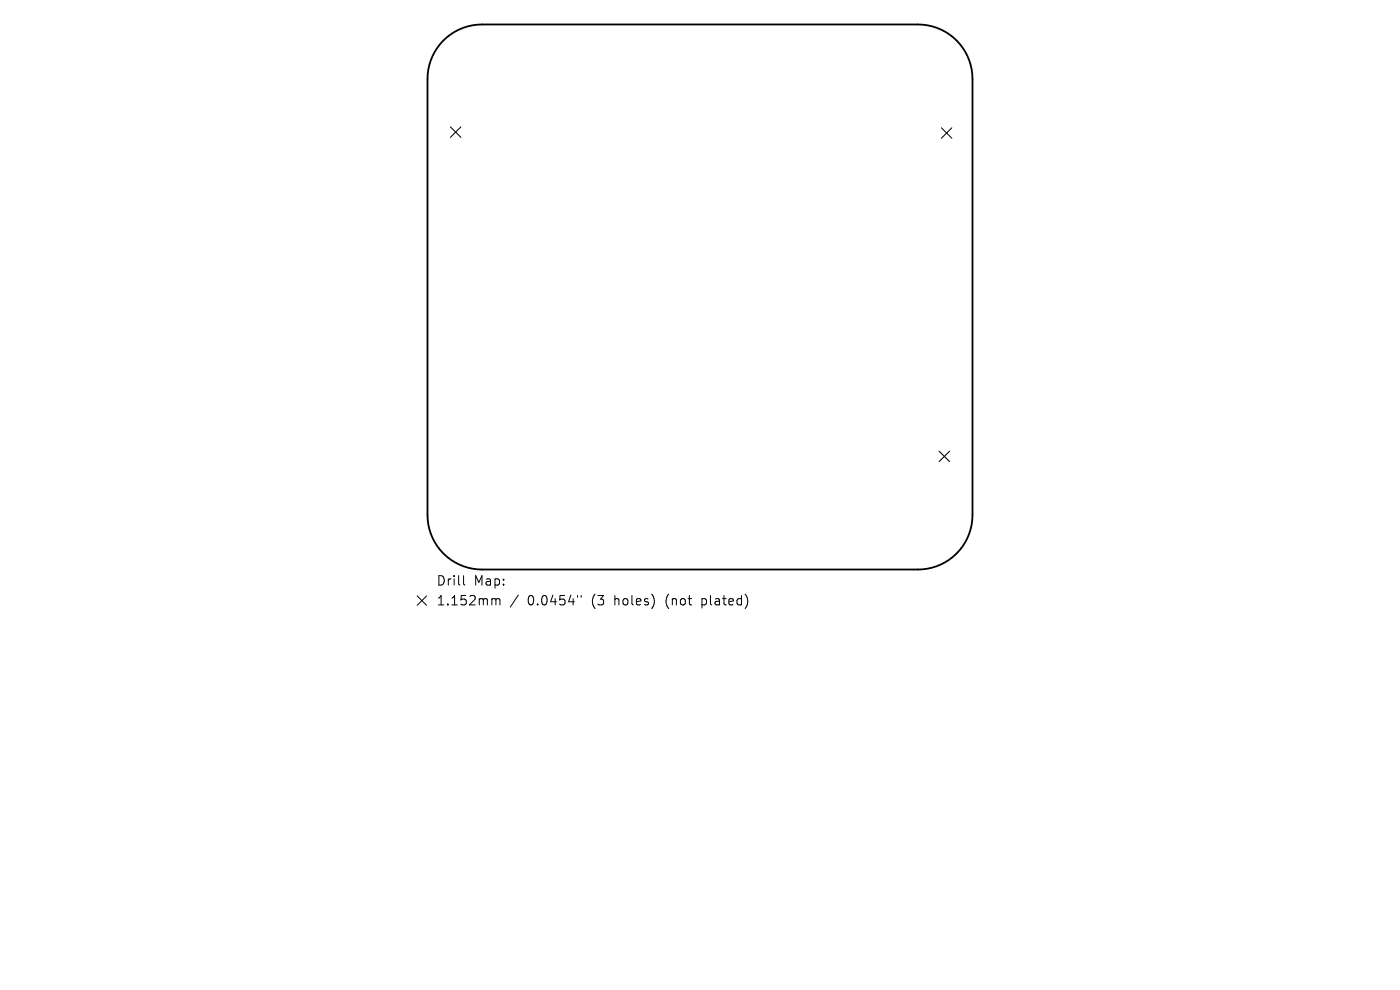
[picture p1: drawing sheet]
<svg xmlns="http://www.w3.org/2000/svg" width="297mm" height="210mm" viewBox="0 0 297 210" stroke-linecap="round" stroke-linejoin="round" font-family="sans-serif">
<defs><g id="words">
<g font-size="2.8">
<text x="92.5" y="124.5">Drill</text>
<text x="100.5" y="124.5">Map:</text>
<text x="92.5" y="128.7">1.152mm</text>
<text x="111.9" y="128.7">0.0454&quot;</text>
<text x="125.7" y="128.7">(3</text>
<text x="130.6" y="128.7">holes)</text>
<text x="141.7" y="128.7">(not</text>
<text x="149.5" y="128.7">plated)</text>
</g>
</g></defs>
<path d="M94.1 8.6a11.6 11.6 0 0 1 8.2-3.4h92.4a11.6 11.6 0 0 1 11.6 11.6v92.4a11.6 11.6 0 0 1-11.6 11.6h-92.4a11.6 11.6 0 0 1-11.6-11.6v-92.4a11.6 11.6 0 0 1 3.4-8.2z" fill="none" stroke="#000" stroke-width=".39"/>
<path d="M95.6 26.9l2.2 2.2M97.8 26.9l-2.2 2.2M199.7 27.1l2.2 2.2M201.9 27.1l-2.2 2.2M199.2 95.7l2.2 2.2M201.4 95.7l-2.2 2.2" fill="none" stroke="#000" stroke-width=".22"/>
<path d="M88.5 126.4l2 2M90.5 126.4l-2 2M98.3 122.1v1.7l.3 .3M104.6 127l.5 .1 .1 .2M105.2 127.3l.3-.3 .5 .1 .1 1.2M105.2 127.3v1M110 126.2l-1.8 2.6M122.5 126.3v.4M123.3 126.3v.4" fill="none" stroke="#000" stroke-width=".21"/>
<use href="#words"/>
</svg>
